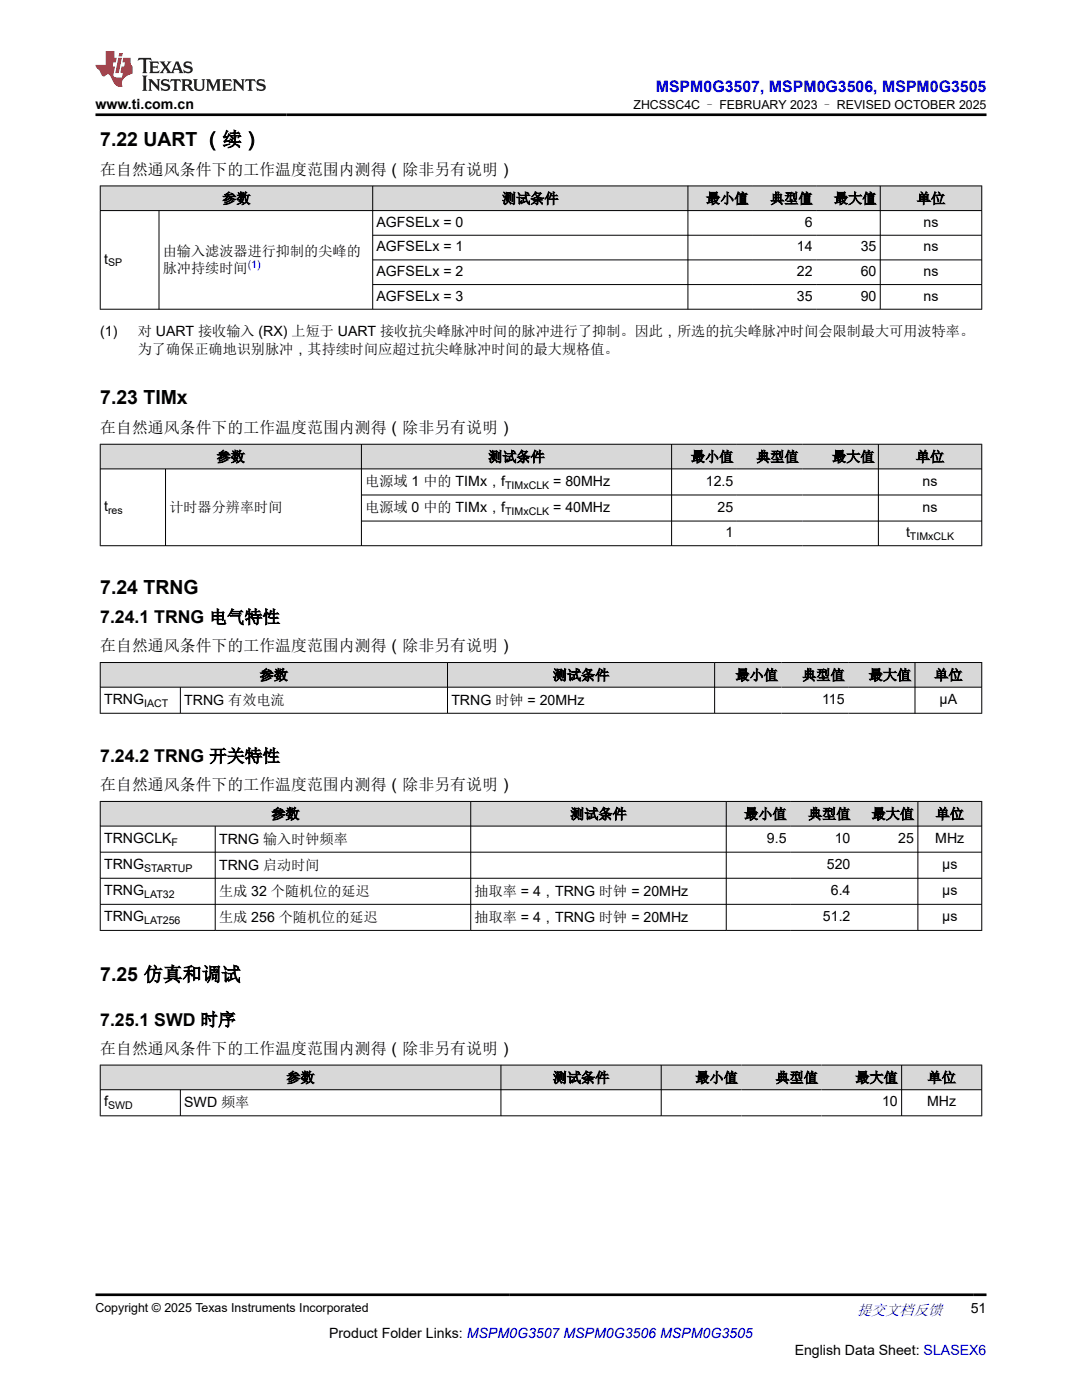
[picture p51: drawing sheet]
<svg xmlns="http://www.w3.org/2000/svg" width="216mm" height="279mm" viewBox="0 0 216 279" stroke-linecap="round" stroke-linejoin="round" font-family="sans-serif">
<defs><g id="words">
<g font-size="3.9">
<text x="20" y="29.1">7.22 UART （续）</text>
<text x="20" y="80.7">7.23 TIMx</text>
<text x="20" y="118.6">7.24 TRNG</text>
<text x="20" y="195.8">7.25 仿真和调试</text>
</g>
<g font-size="3.5">
<text x="20" y="124.4">7.24.1 TRNG 电气特性</text>
<text x="20" y="152.1">7.24.2 TRNG 开关特性</text>
<text x="20" y="204.7">7.25.1 SWD 时序</text>
</g>
<text font-size="3.2" fill="#00f" x="130.9" y="18.3">MSPM0G3507, MSPM0G3506, MSPM0G3505</text>
<g font-size="3.2">
<text x="20" y="34.9">在自然通风条件下的工作温度范围内测得（除非另有说明）</text>
<text x="20" y="86.5">在自然通风条件下的工作温度范围内测得（除非另有说明）</text>
<text x="20" y="130">在自然通风条件下的工作温度范围内测得（除非另有说明）</text>
<text x="20" y="157.7">在自然通风条件下的工作温度范围内测得（除非另有说明）</text>
<text x="20" y="210.4">在自然通风条件下的工作温度范围内测得（除非另有说明）</text>
</g>
<text font-size="3" fill="#00f" x="171" y="262.4">提交文档反馈</text>
<g font-size="2.8">
<text x="19" y="21.7">www.ti.com.cn</text>
<text x="44.4" y="40.6">参数</text>
<text x="100.2" y="40.6">测试条件</text>
<text x="140.9" y="40.6">最小值</text>
<text x="153.7" y="40.6">典型值</text>
<text x="166.4" y="40.6">最大值</text>
<text x="183" y="40.6">单位</text>
<text x="75.1" y="45.2">AGFSELx = 0</text>
<text x="160.6" y="45.2">6</text>
<text x="184.3" y="45.2">ns</text>
<text x="20.8" y="52.6">t</text>
<text x="32.5" y="51">由输入滤波器进行抑制的尖峰的</text>
<text x="75.1" y="50.1">AGFSELx = 1</text>
<text x="159" y="50.1">14</text>
<text x="171.7" y="50.1">35</text>
<text x="184.3" y="50.1">ns</text>
<text x="32.5" y="54.4">脉冲持续时间</text>
<text x="75.1" y="55.1">AGFSELx = 2</text>
<text x="75.1" y="60">AGFSELx = 3</text>
<text x="159" y="55.1">22</text>
<text x="159" y="60">35</text>
<text x="171.7" y="55.1">60</text>
<text x="171.7" y="60">90</text>
<text x="184.3" y="55.1">ns</text>
<text x="184.3" y="60">ns</text>
<text x="20" y="67.1">(1)</text>
<text x="27.5" y="67.1">对 UART 接收输入 (RX) 上短于 UART 接收抗尖峰脉冲时间的脉冲进行了抑制。因此，所选的抗尖峰脉冲时间会限制最大可用波特率。</text>
<text x="27.5" y="70.7">为了确保正确地识别脉冲，其持续时间应超过抗尖峰脉冲时间的最大规格值。</text>
<text x="43.2" y="92.1">参数</text>
<text x="97.4" y="92.1">测试条件</text>
<text x="137.9" y="92.1">最小值</text>
<text x="150.9" y="92.1">典型值</text>
<text x="166" y="92.1">最大值</text>
<text x="182.8" y="92.1">单位</text>
<text x="20.8" y="102">t</text>
<text x="72.9" y="97.1">电源域 1 中的 TIMx，f</text>
<text x="110.4" y="97.1">= 80MHz</text>
<text x="140.8" y="96.9">12.5</text>
<text x="184.1" y="96.9">ns</text>
<text x="33.8" y="102.3">计时器分辨率时间</text>
<text x="72.9" y="102.3">电源域 0 中的 TIMx，f</text>
<text x="110.4" y="102.3">= 40MHz</text>
<text x="143.2" y="102.1">25</text>
<text x="144.8" y="107.2">1</text>
<text x="180.8" y="107.2">t</text>
<text x="184.1" y="102.1">ns</text>
<text x="51.8" y="135.7">参数</text>
<text x="110.3" y="135.7">测试条件</text>
<text x="146.8" y="135.7">最小值</text>
<text x="160.1" y="135.7">典型值</text>
<text x="173.3" y="135.7">最大值</text>
<text x="186.4" y="135.7">单位</text>
<text x="20.8" y="140.5">TRNG</text>
<text x="36.8" y="140.6">TRNG 有效电流</text>
<text x="90.1" y="140.6">TRNG 时钟 = 20MHz</text>
<text x="164" y="140.5">115</text>
<text x="187.5" y="140.5">µA</text>
<text x="54.1" y="163.4">参数</text>
<text x="113.8" y="163.4">测试条件</text>
<text x="148.5" y="163.4">最小值</text>
<text x="161.2" y="163.4">典型值</text>
<text x="173.9" y="163.4">最大值</text>
<text x="186.7" y="163.4">单位</text>
<text x="20.8" y="168.2">TRNGCLK</text>
<text x="20.8" y="173.4">TRNG</text>
<text x="43.7" y="168.3">TRNG 输入时钟频率</text>
<text x="43.7" y="173.5">TRNG 启动时间</text>
<text x="153" y="168.2">9.5</text>
<text x="165" y="173.4">520</text>
<text x="166.6" y="168.2">10</text>
<text x="179.2" y="168.2">25</text>
<text x="186.6" y="168.2">MHz</text>
<text x="188" y="173.4">µs</text>
<text x="20.8" y="178.6">TRNG</text>
<text x="43.7" y="178.7">生成 32 个随机位的延迟</text>
<text x="94.7" y="178.7">抽取率 = 4，TRNG 时钟 = 20MHz</text>
<text x="165.8" y="178.6">6.4</text>
<text x="188" y="178.6">µs</text>
<text x="20.8" y="183.8">TRNG</text>
<text x="43.7" y="184">生成 256 个随机位的延迟</text>
<text x="94.7" y="184">抽取率 = 4，TRNG 时钟 = 20MHz</text>
<text x="164.2" y="183.8">51.2</text>
<text x="188" y="183.8">µs</text>
<text x="20.8" y="220.8">f</text>
<text x="36.8" y="221">SWD 频率</text>
<text x="57.2" y="216">参数</text>
<text x="110.3" y="216">测试条件</text>
<text x="138.8" y="216">最小值</text>
<text x="154.7" y="216">典型值</text>
<text x="170.7" y="216">最大值</text>
<text x="176" y="220.8">10</text>
<text x="185" y="220.8">MHz</text>
<text x="185.1" y="216">单位</text>
<text x="193.7" y="262.1">51</text>
<text x="65.7" y="266.9">Product Folder Links: MSPM0G3507 MSPM0G3506 MSPM0G3505</text>
<text x="158.6" y="270.3">English Data Sheet: SLASEX6</text>
</g>
<g font-size="2.5">
<text x="126.4" y="21.8">ZHCSSC4C – FEBRUARY 2023 – REVISED OCTOBER 2025</text>
<text x="19" y="261.8">Copyright © 2025 Texas Instruments Incorporated</text>
</g>
<g font-size="2.1">
<text x="21.6" y="53.2">SP</text>
<text x="100.8" y="97.6">TIMxCLK</text>
<text x="21.6" y="102.5">res</text>
<text x="100.8" y="102.8">TIMxCLK</text>
<text x="181.6" y="107.7">TIMxCLK</text>
<text x="28.8" y="141">IACT</text>
<text x="28.8" y="174">STARTUP</text>
<text x="34.3" y="168.8">F</text>
<text x="28.8" y="179.2">LAT32</text>
<text x="28.8" y="184.4">LAT256</text>
<text x="21.6" y="221.4">SWD</text>
</g>
<text font-size="2.1" fill="#00f" x="49.4" y="53.5">(1)</text>
</g></defs>
<g fill="#d8d8d8">
<path d="M20 37.1h175.9v4.9h-175.9z" fill-rule="evenodd"/>
<path d="M20.1 37.2h54.2v4.8h-54.2z" fill-rule="evenodd"/>
<path d="M74.4 37.2h62.8v4.8h-62.8z" fill-rule="evenodd"/>
<path d="M137.3 37.2h12.8v4.8h-12.8z" fill-rule="evenodd"/>
<path d="M150.1 37.2h12.8v4.8h-12.8z" fill-rule="evenodd"/>
<path d="M162.9 37.2h12.7v4.8h-12.7z" fill-rule="evenodd"/>
<path d="M175.7 37.2h20.1v4.8h-20.1z" fill-rule="evenodd"/>
</g>
<path d="M19.9 37.1h176.1M20 37v24.8M74.4 37v24.8M137.3 37v24.8M175.6 37v24.8M195.9 37v24.8M19.9 42h176.1M31.7 42v19.8M74.4 46.9h121.6M74.4 51.9h121.6M74.4 56.8h121.6M196 61.7h-176.1" fill="none" stroke="#000" stroke-width=".2"/>
<g fill="#d8d8d8">
<path d="M20 88.7h175.9v4.9h-175.9z" fill-rule="evenodd"/>
<path d="M20.1 88.7h52v4.8h-52z" fill-rule="evenodd"/>
<path d="M72.2 88.7h61.7v4.8h-61.7z" fill-rule="evenodd"/>
<path d="M134.1 88.7h12.9v4.8h-12.9z" fill-rule="evenodd"/>
<path d="M147 88.7h13.1v4.8h-13.1z" fill-rule="evenodd"/>
<path d="M160.1 88.7h15.1v4.8h-15.1z" fill-rule="evenodd"/>
<path d="M175.3 88.7h20.5v4.8h-20.5z" fill-rule="evenodd"/>
</g>
<path d="M19.9 88.7h176.1M19.9 93.6h176.1M20 88.6v20.4M33 93.6v15.4M72.1 88.6v20.4M72.1 98.8h123.9M134 88.6v20.4M175.3 88.6v20.4M195.9 88.6v20.4M19.9 108.9h176.1M72.1 104h123.9" fill="none" stroke="#000" stroke-width=".2"/>
<g fill="#d8d8d8">
<path d="M20 132.2h175.9v4.9h-175.9z" fill-rule="evenodd"/>
<path d="M20.1 132.3h69.1v4.8h-69.1z" fill-rule="evenodd"/>
<path d="M89.4 132.3h53.1v4.8h-53.1z" fill-rule="evenodd"/>
<path d="M142.7 132.3h13.2v4.8h-13.2z" fill-rule="evenodd"/>
<path d="M155.9 132.3h13.3v4.8h-13.3z" fill-rule="evenodd"/>
<path d="M169.2 132.3h13.3v4.8h-13.3z" fill-rule="evenodd"/>
<path d="M182.6 132.3h13.2v4.8h-13.2z" fill-rule="evenodd"/>
</g>
<path d="M19.9 132.2h176.1M19.9 137.1h176.1M20 132.2v10.2M36 137.1v5.3M89.3 132.2v10.2M142.6 132.2v10.2M182.6 132.2v10.2M195.9 132.2v10.2M19.9 142.3h176.1" fill="none" stroke="#000" stroke-width=".2"/>
<g fill="#d8d8d8">
<path d="M20 159.9h175.9v5h-175.9z" fill-rule="evenodd"/>
<path d="M20.1 160h73.8v4.8h-73.8z" fill-rule="evenodd"/>
<path d="M94 160h50.9v4.8h-50.9z" fill-rule="evenodd"/>
<path d="M145 160h12.7v4.8h-12.7z" fill-rule="evenodd"/>
<path d="M157.7 160h12.7v4.8h-12.7z" fill-rule="evenodd"/>
<path d="M170.4 160h12.7v4.8h-12.7z" fill-rule="evenodd"/>
<path d="M183.2 160h12.6v4.8h-12.6z" fill-rule="evenodd"/>
</g>
<path d="M19.9 159.9h176.1M20 159.9v25.8M93.9 159.9v25.8M144.9 159.9v25.8M183.2 159.9v25.8M195.9 159.9v25.8M19.9 164.9h176.1M19.9 170.1h176.1M19.9 175.3h176.1M42.9 164.9v20.8M19.9 180.5h176.1M19.9 185.7h176.1" fill="none" stroke="#000" stroke-width=".2"/>
<g fill="#d8d8d8">
<path d="M20 212.6h175.9v4.9h-175.9z" fill-rule="evenodd"/>
<path d="M20.1 212.6h79.8v4.8h-79.8z" fill-rule="evenodd"/>
<path d="M100 212.6h31.9v4.8h-31.9z" fill-rule="evenodd"/>
<path d="M132 212.6h15.9v4.8h-15.9z" fill-rule="evenodd"/>
<path d="M147.9 212.6h16v4.8h-16z" fill-rule="evenodd"/>
<path d="M163.9 212.6h15.9v4.8h-15.9z" fill-rule="evenodd"/>
<path d="M180 212.6h15.8v4.8h-15.8z" fill-rule="evenodd"/>
</g>
<path d="M19.9 212.6h176.1M19.9 217.5h176.1M20 212.5v10.2M36 217.5v5.2M100 212.5v10.2M131.9 212.5v10.2M179.9 212.5v10.2M195.9 212.5v10.2M19.9 222.7h176.1" fill="none" stroke="#000" stroke-width=".2"/>
<path d="M27.7 11.6l-.2 .5 .5-.2h.6v.1v2.2l-.2 .4h1l-.2-.4v-2.2v-.1h.5l.5 .2-.1-.5zM29.8 12.3l.2 .4v1.5l-.2 .4h1.9l.1-.6a1.08 1.08 0 0 1-1.3 .2v-.7h.6l.4 .2v-.7l-.4 .2h-.6v-.5l.2-.2a1 1 0 0 1 1 .3l-.1-.5zM31.8 12.3l1 1.1-1 1.2h.9l-.2-.2 .4-.8 .5 .8-.2 .2h1.6l-.2-.2 .1-.5h1l.1 .5-.1 .2h.9l-.2-.3-.8-2h-.5l-1 2.2-.8-1.1 .9-1.1h-.8l.2 .2-.5 .6-.3-.6 .1-.2zM35.2 12.7l.4 1h-.8zM36.8 12.4a.65 .65 0 0 0-.2 .7 .65 .65 0 0 0 .6 .5l.7 .1 .1 .3a.79 .79 0 0 1-.7 .4 .79 .79 0 0 1-.7-.5l.1 .7 .2-.1a.93 .93 0 0 0 1.1 .1 .93 .93 0 0 0 .4-1 1.46 1.46 0 0 0-1.2-.6l-.1-.3a1.09 1.09 0 0 1 1.2 .2l-.2-.6-.1 .1-.6-.2zM28.4 15.1l.2 .4v2.2l-.2 .4h1l-.2-.4v-2.2l.2-.4zM29.6 15.8l.2 .4v1.5l-.2 .4h.8l-.3-.4v-1.3l1.7 1.8v-2l.2-.4h-.8l.2 .2 .1 1.1-1.2-1.3zM32.3 15.9a.65 .65 0 0 0-.2 .8 .65 .65 0 0 0 .7 .4l.6 .2 .1 .2a.79 .79 0 0 1-.7 .4 .79 .79 0 0 1-.7-.5l.1 .7 .2-.1a.93 .93 0 0 0 1.1 .1 .93 .93 0 0 0 .4-.9 1.46 1.46 0 0 0-1.2-.6l-.1-.4a1.09 1.09 0 0 1 1.2 .2l-.2-.6-.1 .1-.6-.1zM34.1 15.8l-.1 .6a.63 .63 0 0 1 .7-.3l.1 1.6-.3 .4h1l-.2-.4v-1.6a.66 .66 0 0 1 .8 .3l-.1-.6zM36.2 15.8l.2 .4v1.5l-.2 .4h.9l-.2-.2v-.7h.5l.1 .2a.79 .79 0 0 0 1.2 .6l-1-.9a.61 .61 0 0 0 .6-.6 .61 .61 0 0 0-.5-.7zM36.9 16.1h.2a.47 .47 0 0 1 .5 .1 .47 .47 0 0 1 .1 .5l-.2 .1-.6 .1zM38.5 15.8l.2 .2a2.27 2.27 0 0 0 .4 2 1.04 1.04 0 0 0 1.7-.7v-1.3l.2-.2h-.8l.2 .4v1.1a.6 .6 0 0 1-.6 .6 .6 .6 0 0 1-.6-.6v-1.1l.3-.4zM41.1 15.8l.2 .4v1.5l-.2 .4h.7l-.2-.4v-1.4l.9 1.9 .8-1.9v1.4l-.2 .4h1l-.3-.4v-1.5l.3-.4h-.8l-.7 1.5-.7-1.5zM44.3 15.8l.2 .4v1.5l-.2 .4h1.9l.1-.6a1.09 1.09 0 0 1-1.3 .2v-.7h.6l.4 .2v-.6l-.4 .2h-.6v-.6l.2-.1a1.01 1.01 0 0 1 1 .3l-.1-.6zM46.4 15.8l.3 .4v1.5l-.3 .4h.8l-.2-.4v-1.3l1.6 1.8v-2l.2-.4h-.7l.2 .2v1.1l-1.2-1.3zM49 15.8l-.1 .6a.63 .63 0 0 1 .8-.3v1.6l-.3 .4h1l-.2-.4v-1.6a.66 .66 0 0 1 .8 .3l-.1-.6zM51.4 15.9a.65 .65 0 0 0-.2 .8 .65 .65 0 0 0 .6 .4l.6 .2 .2 .2a.79 .79 0 0 1-.8 .4 .79 .79 0 0 1-.6-.5l.1 .7 .2-.1a.93 .93 0 0 0 1 .1 .93 .93 0 0 0 .5-.9 1.46 1.46 0 0 0-1.3-.6l-.1-.4a1.09 1.09 0 0 1 1.3 .2l-.2-.6-.2 .1-.5-.1z" fill="#231f20"/>
<path d="M21.1 10.2v2.8h-2.1l.1 .3 .9 1a.95 .95 0 0 0 .9 .9 .59 .59 0 0 1 .6-.4 .59 .59 0 0 1 .5 .4l.4 .7a1.59 1.59 0 0 0 2.1 1.4 1.61 1.61 0 0 1 1-2.3l1-.3-.1-1.5a1.59 1.59 0 0 1-.4-1.7h-1.4l-.2 .9h.5l-.1 .9h-.5l-.2 1v.2l.4 .1-.2 .9h-.6a.73 .73 0 0 1-1.1-.7l.3-1.5h-.5l.2-.9h.5l.2-.9h-.5v-1.3zM23.6 11.5l-.6 3.1h.7l.6-3.1zM23.8 10.6l-.1 .6h.7l.1-.6z" fill="#ed1c24"/>
<path d="M19 22.9h177.8M19 258.4h177.8" fill="none" stroke="#000" stroke-width=".53"/>
<use href="#words"/>
</svg>
